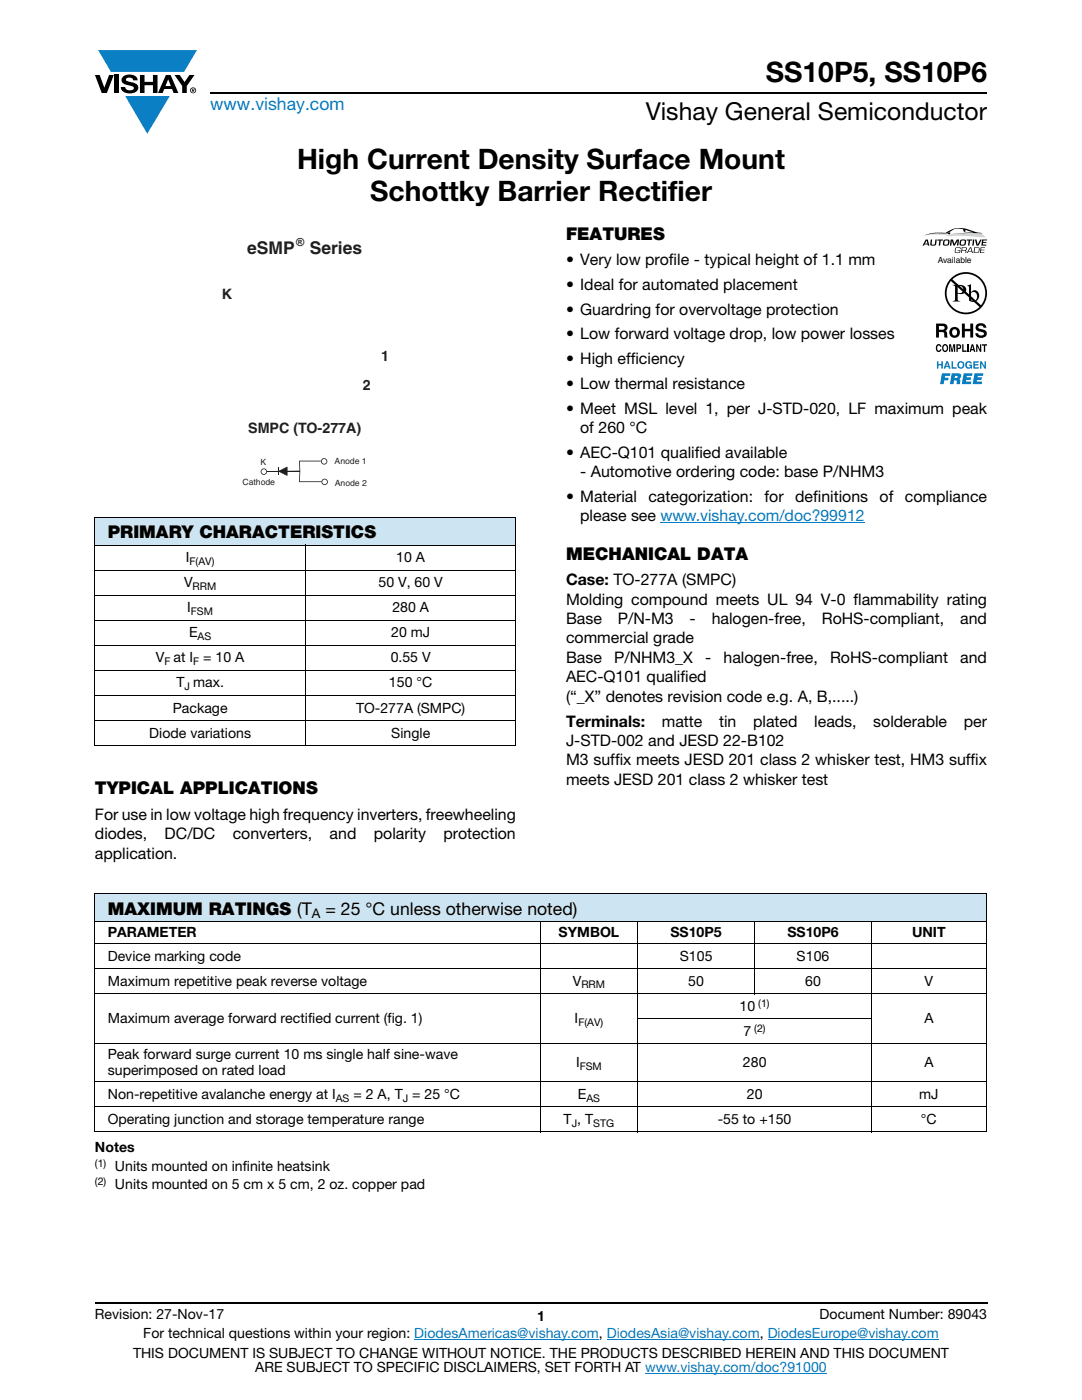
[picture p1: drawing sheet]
<svg xmlns="http://www.w3.org/2000/svg" width="216mm" height="279mm" viewBox="0 0 216 279" stroke-linecap="round" stroke-linejoin="round" font-family="sans-serif">
<defs><g id="words">
<g font-size="5.6">
<text x="152.8" y="16.4">SS10P5, SS10P6</text>
<text x="59.3" y="33.8">High Current Density Surface Mount</text>
<text x="73.9" y="40.1">Schottky Barrier Rectifier</text>
</g>
<text font-size="4.9" x="128.8" y="24">Vishay General Semiconductor</text>
<text font-size="3.5" fill="#067ec4" x="42" y="21.9">www.vishay.com</text>
<g font-size="3.5">
<text x="112.9" y="47.9">FEATURES</text>
<text x="21.5" y="107.4">PRIMARY CHARACTERISTICS</text>
<text x="112.9" y="111.7">MECHANICAL DATA</text>
<text x="18.9" y="158.5">TYPICAL APPLICATIONS</text>
<text x="21.5" y="182.5">MAXIMUM RATINGS (T</text>
<text x="64.9" y="182.5">= 25 °C unless otherwise noted)</text>
</g>
<g font-size="3.5" fill="#221e1f">
<text x="49.3" y="50.7">eSMP</text>
<text x="61.8" y="50.7">Series</text>
</g>
<g font-size="3.2">
<text x="112.9" y="52.9">• Very low profile - typical height of 1.1 mm</text>
<text x="112.9" y="57.9">• Ideal for automated placement</text>
<text x="112.9" y="62.8">• Guardring for overvoltage protection</text>
<text x="112.9" y="67.8">• Low forward voltage drop, low power losses</text>
<text x="112.9" y="72.7">• High efficiency</text>
<text x="112.9" y="77.6">• Low thermal resistance</text>
<text x="112.9" y="82.6">• Meet MSL level 1, per J-STD-020, LF maximum peak</text>
<text x="115.8" y="86.4">of 260 °C</text>
<text x="112.9" y="91.4">• AEC-Q101 qualified available</text>
<text x="115.8" y="95.3">- Automotive ordering code: base P/NHM3</text>
<text x="112.9" y="100.2">• Material</text>
<text x="129.4" y="100.2">categorization:</text>
<text x="152.6" y="100.2">for</text>
<text x="158.7" y="100.2">definitions</text>
<text x="175.5" y="100.2">of</text>
<text x="180.6" y="100.2">compliance</text>
<text x="115.8" y="104.1">please see www.vishay.com/doc?99912</text>
<text x="112.9" y="116.8">Case: TO-277A (SMPC)</text>
<text x="112.9" y="120.7">Molding compound meets UL 94 V-0 flammability rating</text>
<text x="112.9" y="124.5">Base</text>
<text x="123.3" y="124.5">P/N-M3</text>
<text x="137.6" y="124.5">-</text>
<text x="142" y="124.5">halogen-free,</text>
<text x="164" y="124.5">RoHS-compliant,</text>
<text x="191.6" y="124.5">and</text>
<text x="112.9" y="128.4">commercial grade</text>
<text x="112.9" y="132.3">Base</text>
<text x="112.9" y="136.2">AEC-Q101 qualified</text>
<text x="122.5" y="132.3">P/NHM3_X</text>
<text x="140.7" y="132.3">-</text>
<text x="144.4" y="132.3">halogen-free,</text>
<text x="165.6" y="132.3">RoHS-compliant</text>
<text x="191.6" y="132.3">and</text>
<text x="112.9" y="140.1">(“_X” denotes revision code e.g. A, B,.....)</text>
<text x="112.9" y="145">Terminals:</text>
<text x="112.9" y="148.9">J-STD-002 and JESD 22-B102</text>
<text x="132.1" y="145">matte</text>
<text x="143.5" y="145">tin</text>
<text x="150.3" y="145">plated</text>
<text x="162.5" y="145">leads,</text>
<text x="174.3" y="145">solderable</text>
<text x="192.3" y="145">per</text>
<text x="112.9" y="152.8">M3 suffix meets JESD 201 class 2 whisker test, HM3 suffix</text>
<text x="112.9" y="156.7">meets JESD 201 class 2 whisker test</text>
<text x="18.9" y="163.6">For use in low voltage high frequency inverters, freewheeling</text>
<text x="18.9" y="167.5">diodes,</text>
<text x="32.9" y="167.5">DC/DC</text>
<text x="46.4" y="167.5">converters,</text>
<text x="65.8" y="167.5">and</text>
<text x="74.6" y="167.5">polarity</text>
<text x="88.5" y="167.5">protection</text>
<text x="18.9" y="171.4">application.</text>
</g>
<g font-size="2.9" fill="#221e1f">
<text x="44.3" y="59.7">K</text>
<text x="72.4" y="77.9">2</text>
<text x="76" y="72">1</text>
<text x="49.5" y="86.5">SMPC (TO-277A)</text>
</g>
<g font-size="2.8">
<text x="37.1" y="112.2">I</text>
<text x="79.1" y="112.2">10 A</text>
<text x="36.7" y="117.2">V</text>
<text x="75.5" y="117.2">50 V, 60 V</text>
<text x="37.4" y="122.2">I</text>
<text x="78.3" y="122.2">280 A</text>
<text x="37.7" y="127.2">E</text>
<text x="78.1" y="127.2">20 mJ</text>
<text x="31.1" y="132.2">V at I</text>
<text x="35.2" y="137.2">T max.</text>
<text x="40.6" y="132.2">= 10 A</text>
<text x="77.6" y="137.2">150 °C</text>
<text x="78" y="132.2">0.55 V</text>
<text x="34.5" y="142.2">Package</text>
<text x="71" y="142.2">TO-277A (SMPC)</text>
<text x="29.8" y="147.2">Diode variations</text>
<text x="78.1" y="147.2">Single</text>
<text x="21.5" y="187">PARAMETER</text>
<text x="21.5" y="191.7">Device marking code</text>
<text x="111.5" y="187">SYMBOL</text>
<text x="133.8" y="187">SS10P5</text>
<text x="135.6" y="191.7">S105</text>
<text x="157.1" y="187">SS10P6</text>
<text x="159" y="191.7">S106</text>
<text x="182" y="187">UNIT</text>
<text x="21.5" y="196.7">Maximum repetitive peak reverse voltage</text>
<text x="114.3" y="196.7">V</text>
<text x="137.3" y="196.7">50</text>
<text x="160.7" y="196.7">60</text>
<text x="184.5" y="196.7">V</text>
<text x="147.6" y="201.7">10</text>
<text x="21.5" y="204.2">Maximum average forward rectified current (fig. 1)</text>
<text x="114.7" y="204.2">I</text>
<text x="148.4" y="206.7">7</text>
<text x="184.4" y="204.2">A</text>
<text x="21.5" y="211.4">Peak forward surge current 10 ms single half sine-wave</text>
<text x="21.5" y="214.6">superimposed on rated load</text>
<text x="114.9" y="213">I</text>
<text x="148.2" y="213">280</text>
<text x="184.4" y="213">A</text>
<text x="21.5" y="219.3">Non-repetitive avalanche energy at I</text>
<text x="70.5" y="219.3">= 2 A, T = 25 °C</text>
<text x="115.3" y="219.3">E</text>
<text x="149" y="219.3">20</text>
<text x="183.4" y="219.3">mJ</text>
<text x="21.5" y="224.3">Operating junction and storage temperature range</text>
<text x="112.5" y="224.3">T , T</text>
<text x="143.2" y="224.3">-55 to +150</text>
<text x="183.8" y="224.3">°C</text>
<text x="18.9" y="229.9">Notes</text>
<text x="22.9" y="233.8">Units mounted on infinite heatsink</text>
<text x="22.9" y="237.3">Units mounted on 5 cm x 5 cm, 2 oz. copper pad</text>
<text x="18.9" y="263.3">Revision: 27-Nov-17</text>
<text x="107.2" y="263.6">1</text>
<text x="163.6" y="263.3">Document Number: 89043</text>
<text x="28.6" y="267.1">For technical questions within your region: DiodesAmericas@vishay.com, DiodesAsia@vishay.com, DiodesEurope@vishay.com</text>
<text x="26.5" y="271">THIS DOCUMENT IS SUBJECT TO CHANGE WITHOUT NOTICE. THE PRODUCTS DESCRIBED HEREIN AND THIS DOCUMENT</text>
<text x="50.9" y="273.8">ARE SUBJECT TO SPECIFIC DISCLAIMERS, SET FORTH AT www.vishay.com/doc?91000</text>
</g>
<text font-size="2.6" x="62.3" y="183.2">A</text>
<text font-size="2.2" fill="#221e1f" x="59.1" y="49.1">®</text>
<g font-size="2.1">
<text x="37.8" y="112.7">F(AV)</text>
<text x="38.4" y="117.7">RRM</text>
<text x="38.1" y="122.7">FSM</text>
<text x="39.4" y="127.7">AS</text>
<text x="32.8" y="132.7">F</text>
<text x="36.8" y="137.7">J</text>
<text x="38.6" y="132.7">F</text>
<text x="116" y="197.3">RRM</text>
<text x="151.3" y="200.9">(1)</text>
<text x="115.4" y="204.7">F(AV)</text>
<text x="150.5" y="205.9">(2)</text>
<text x="115.7" y="213.5">FSM</text>
<text x="67" y="219.8">AS</text>
<text x="80.4" y="219.8">J</text>
<text x="117" y="219.8">AS</text>
<text x="114.1" y="224.8">J</text>
<text x="118.4" y="224.8">STG</text>
<text x="18.9" y="232.9">(1)</text>
<text x="18.9" y="236.5">(2)</text>
</g>
<text font-size="1.7" x="187.2" y="52.5">Available</text>
<g font-size="1.7" fill="#231f20">
<text x="52" y="92.8">K</text>
<text x="66.8" y="92.7">Anode 1</text>
<text x="48.4" y="96.9">Cathode</text>
<text x="66.8" y="97">Anode 2</text>
</g>
</g></defs>
<g fill="#0a7fc3">
<path d="M19.6 10h19.7l-2.6 4.3h-1.1h-13.5z"/>
<path d="M25 19.2h8.9l-4.5 7.5z"/>
</g>
<g fill="#000">
<path d="M18.9 15h1l.9 2.5 1-2.5h.9l-1.4 3.6h-1zM22.9 15h.9v3.6h-.9zM24.6 15.3a2.1 2.1 0 0 1 2.8 .3l.1 .4h-.9a.79 .79 0 0 0-.7-.5 .79 .79 0 0 0-.8 .4l.3 .3 1 .2a1.08 1.08 0 0 1 1.2 1 1.08 1.08 0 0 1-1.1 1.2 1.73 1.73 0 0 1-2.4-1.2h.9a.96 .96 0 0 0 .8 .6 .96 .96 0 0 0 .9-.4 1.31 1.31 0 0 0-1.2-.6 1.03 1.03 0 0 1-1.1-.6 1.03 1.03 0 0 1 .2-1.1zM27.9 15h.9v1.3h1.7v-1.3h.9v3.6h-.9v-1.6h-1.7v1.6h-.9zM34.8 15h1.1l.9 1.4 1-1.4h1l-1.5 2.2v1.4h-.9v-1.4z"/>
<path d="M33.6 15.9l.5 1.3h-1.1zM33.1 15l-1.6 3.6h1l.3-.8h1.5l.3 .8h1l-1.6-3.6z"/>
<path d="M38.4 17.8h.2v.2h-.2zM38.3 17.7v.7h.1v-.3l.4 .3-.2-.3 .2-.2-.1-.2z"/>
<path d="M38.1 18a.46 .46 0 0 1 .9 0 .46 .46 0 0 1-.9 0zM37.9 18a.6 .6 0 0 0 1.2 0 .6 .6 0 0 0-1.2 0z"/>
</g>
<path d="M42 18.6h155M18.9 260h178.1" fill="none" stroke="#000" stroke-width=".36"/>
<path d="M131.8 104.3h40.8M82.7 267.3h36.8M121.1 267.3h30.5M128.7 274h36.3M153.2 267.3h34.1" fill="none" stroke="#067ec4" stroke-width=".2"/>
<path d="M18.9 103.3h84.1v5.5h-84.1z" fill="#cde5f3"/>
<g fill="none" stroke="#000" stroke-width=".2">
<path d="M18.9 103.3h84.1M18.9 108.8h84.1M18.9 113.8h84.1M18.9 118.8h84.1M18.9 103.4v5.3M18.9 108.9v39.8M60.9 108.7v40.2M103 103.4v5.3M103 108.9v39.8M18.9 123.8h84.1M18.9 128.8h84.1M18.9 133.8h84.1"/>
<path d="M18.9 138.8h84.1M18.9 143.8h84.1M18.9 148.8h84.1"/>
</g>
<path d="M44.3 46.1h33.3v51.3h-33.3z" fill="#fff"/>
<g fill="#231f20">
<path d="M55.6 94.1l1.7-.9v1.7z"/>
<path d="M55.6 94l1.7-.8 .1 1.7h-.1l-1.7-.8 .1-.1 1.5 .7v-1.3l-1.5 .7z"/>
<path d="M55.5 93.2h.2v1.6h-.2z"/>
<path d="M53.3 94l6.5-.1-.1-1.9 4.3-.1v.2h-4.2v2l-6.5 .1v-.2h6.5v2.1h4.4v.1h-4.5l.1-2h-6.5z"/>
<path d="M52.2 93.7a.64 .64 0 0 0 .1 1 .64 .64 0 0 0 1-.4 .64 .64 0 0 0-.6-.8v.1a.48 .48 0 0 1 .4 .7 .48 .48 0 0 1-.8 .2 .48 .48 0 0 1 .1-.8l.3-.1v-.1zM64.2 91.6a.64 .64 0 0 0 .2 1 .64 .64 0 0 0 .9-.4 .64 .64 0 0 0-.6-.8v.2a.48 .48 0 0 1 .4 .6 .48 .48 0 0 1-.7 .3 .48 .48 0 0 1 0-.8l.3-.1v-.2zM64.3 95.7a.64 .64 0 0 0 .2 1 .64 .64 0 0 0 .9-.4 .64 .64 0 0 0-.6-.8v.2a.48 .48 0 0 1 .4 .6 .48 .48 0 0 1-.7 .2 .48 .48 0 0 1 0-.7l.3-.1v-.2z"/>
</g>
<path d="M184.1 45.5h12.9v31.2h-12.9z" fill="#fff"/>
<g fill="#0060af">
<path d="M187 72.1h.3v.6h.5v-.6h.3v1.5h-.3v-.7h-.5v.7h-.3z"/>
<path d="M189.9 72.1h.3v1.2h.7v.3h-1z"/>
<path d="M192.8 72.3a.68 .68 0 0 1 1.1 .3l-.8-.2a.55 .55 0 0 0-.2 .5 .55 .55 0 0 0 .4 .4l.4-.3h-.4v-.2h.6v.8h-.2v-.2a.71 .71 0 0 1-1-.1 .71 .71 0 0 1 .1-1z"/>
<path d="M194.2 72.1h1.1v.3h-.8v.3h.7v.2h-.7v.4h.8v.3h-1.1z"/>
<path d="M195.6 72.1h.3l.5 1 .1-1h.2v1.5h-.3l-.6-1.1v1.1h-.2z"/>
<path d="M188 74.5h1.6v.5h-1l-.1 .4h.8l-.1 .5h-.8l-.1 .8h-.7z"/>
<path d="M192.3 74.5h1.8l-.1 .5h-1.1v.3h.9l-.1 .5h-.9l-.1 .4h1.1l-.1 .5h-1.8z"/>
<path d="M194.5 74.5h1.7l-.1 .5h-1l-.1 .3h.9l-.1 .5h-.9v.4h1.1l-.1 .5h-1.8z"/>
<path d="M189 72.4l-.2 .6h.4zM188.8 72.1h.4l.5 1.5h-.4v-.3h-.6l-.1 .3h-.3z"/>
<path d="M191.3 72.9a.47 .47 0 0 0 .9 0 .47 .47 0 0 0-.9 0zM191 72.8a.75 .75 0 0 1 1.5 0 .75 .75 0 0 1-1.5 0z"/>
<path d="M190.5 75v.4h.6l-.1-.4zM189.9 74.5l1.8 .2a.63 .63 0 0 1-.4 .9l.3 .3v.8h-.7v-.6l-.3-.2h-.2l-.2 .8h-.7z"/>
</g>
<path d="M185.1 47l1.4-.3 3.1 .2a3.8 3.8 0 0 1 2.2-.2h2.8a2.03 2.03 0 0 1 2.1 .7h-.2a41.3 41.3 0 0 0-7.1-.3 10.3 10.3 0 0 0-4.3-.1z" fill="#d1d3d4"/>
<g fill="#000">
<path d="M184.4 47h.1a12.3 12.3 0 0 1 4.3-.6 5.2 5.2 0 0 1 5.5-.2l1.7 .4h-6.2l4.3-.2-1.4-.5-.1 .5-.4-.3v-.3a2.78 2.78 0 0 0-2.7 .5 2.69 2.69 0 0 1-2.2 .3h-1.4zM185.7 47.8h.3l-.1 .8a.35 .35 0 0 0 .3 .2 .35 .35 0 0 0 .3-.2l.2-.8h.2l-.1 .8a.72 .72 0 0 1-1.2 .2zM187.1 47.8h1.1l-.1 .2h-.4l-.1 1h-.3l.1-1h-.4zM189.1 46.6l.4-.3 .1 .2-.1 .3zM190.7 49.4a.64 .64 0 0 1 1 .2l-.2 .1a.49 .49 0 0 0-.6-.2 .49 .49 0 0 0-.2 .6 .49 .49 0 0 0 .6 .3l.2-.4h-.4v-.1h.6a.61 .61 0 0 1-.5 .7 .61 .61 0 0 1-.7-.3zM189.7 47.8h.4l.3 .9 .5-.9h.5l-.2 1.2h-.3l.2-1-.6 1h-.2l-.4-1-.1 1h-.3zM192.9 47.8h1.1v.2h-.4l-.2 1h-.2l.1-1h-.4zM194.2 47.8h.2l-.1 1.2h-.3zM194.5 47.8h.3l.3 1 .5-1h.3l-.6 1.2h-.5zM195.7 49.3h.8v.2h-.7v.3h.7l-.1 .2h-.6l-.1 .4h.7v.1h-.9zM196 47.8h1l-.1 .2h-.7v.3h.7l-.1 .2h-.6l-.1 .3h.7v.2h-1zM186.9 68.9l.4-.2 .3 .1 .2 .4-.6-.2a.66 .66 0 0 0 .1 1l.3-.3h.2a.54 .54 0 0 1-.4 .6 .54 .54 0 0 1-.6-.5z"/>
<path d="M189.4 68.7h.4l.2 1.2 .2-1.2h.4v1.5h-.3v-1.2l-.2 1.2h-.2l-.3-1.2v1.2h-.2zM192 68.7h.3v1.2h.6v.3h-.9zM191.9 64.6h.6v1h1.1v-1h.6v2.8h-.6v-1.3h-1.1v1.3h-.6zM193 68.7h.3v1.5h-.3zM195 64.7a1.15 1.15 0 0 1 1.8 .7h-.5l-.1-.2a.68 .68 0 0 0-.9-.1v.4l.2 .1a1.29 1.29 0 0 1 1.4 .9 1.17 1.17 0 0 1-1.1 .9 1.17 1.17 0 0 1-1.2-.9h.6v.2a.67 .67 0 0 0 1.1-.1l-.2-.3-.6-.1a.82 .82 0 0 1-.8-.5 .82 .82 0 0 1 .3-1zM194.8 68.7h.3l.5 1.1v-1.1h.2v1.5h-.3l-.5-1.1v1.1h-.2zM195.9 68.7h1.1v.3h-.4v1.2h-.3v-1.2h-.4z"/>
<path d="M184.9 48l-.3 .6h.5zM184.7 47.8h.4l.3 1.2h-.2l-.1-.2h-.6l-.1 .2h-.3z"/>
<path d="M188.3 48.4a.45 .45 0 0 0 .9 0 .45 .45 0 0 0-.9 0zM188.3 47.9a.7 .7 0 0 1 1.2 .3 .74 .74 0 0 1-.4 .8 .74 .74 0 0 1-.9-.2z"/>
<path d="M190 55.8a3.9 3.9 0 0 1 5.3-.1 3.9 3.9 0 0 1 .4 5.2zM189.7 56.1l5.8 5.2a3.9 3.9 0 0 1-5.4 .1 3.9 3.9 0 0 1-.4-5.3zM188.5 58.5a4.2 4.2 0 0 0 8.5 0 4.2 4.2 0 0 0-8.5 0z"/>
<path d="M191.1 57.1v1.3a.75 .75 0 0 0 1.1-.6 .75 .75 0 0 0-1.1-.7zM190.1 56.9a2.81 2.81 0 0 1 2.5 .3 .97 .97 0 0 1-.1 1.2 .97 .97 0 0 1-1.2 .3l-.2-.1v1.1v.2l.5 .3h-1.5l.3-.2 .2-.3v-2.3l-.1-.3z"/>
<path d="M192.1 49.5l-.1 .4 .7-.1v-.3zM191.9 49.3h.7a.32 .32 0 0 1 .3 .3 .32 .32 0 0 1-.3 .4h.2v.5h-.2v-.4l-.1-.1h-.5l-.1 .5h-.1z"/>
<path d="M191.7 48.4a.44 .44 0 0 0 .8 0 .44 .44 0 0 0-.8 0zM191.7 47.9a.7 .7 0 0 1 1.1 .3 .74 .74 0 0 1-.4 .8 .74 .74 0 0 1-.9-.2z"/>
<path d="M193.8 58.5v1.4l.1 .1a.72 .72 0 0 0 .8-.1 .72 .72 0 0 0 .3-.7 .72 .72 0 0 0-.4-.8 .72 .72 0 0 0-.8 .1zM193 57l.8-.3v1.7a.89 .89 0 0 1 1.1-.4 .89 .89 0 0 1 .5 1 1.23 1.23 0 0 1-.7 1.2 1.23 1.23 0 0 1-1.3-.2l-.1-2.7z"/>
<path d="M193.6 49.4l-.3 .7h.6zM193.6 49.3h.2l.3 1.2h-.1l-.1-.3h-.7l-.1 .3h-.2z"/>
<path d="M194.5 49.5l-.1 .9 .8-.1 .1-.8zM194.4 49.3l.9 .1a.66 .66 0 0 1-.4 1.1h-.6z"/>
<path d="M187.4 65.1v.7h.9a.39 .39 0 0 0 0-.7zM186.8 64.6h1.4a.79 .79 0 0 1 .8 .4 .79 .79 0 0 1-.1 .9l-.3 .1a.98 .98 0 0 1 .4 1.2l.1 .2h-.6l-.2-1.1h-.9v1.1h-.6z"/>
<path d="M188.4 69a.64 .64 0 0 0 .2 1h.1a.64 .64 0 0 0-.1-1.1zM188.2 68.8l.2-.1a.56 .56 0 0 1 .7 .3 .82 .82 0 0 1-.5 1.3l-.2-.1a.89 .89 0 0 1-.2-1.4z"/>
<path d="M190.2 65.8a.63 .63 0 0 0-.2 .7 .63 .63 0 0 0 .7 .4 .63 .63 0 0 0 .3-.8 .63 .63 0 0 0-.8-.3zM189.4 66.3a1.1 1.1 0 0 1 2.2 0 1.1 1.1 0 0 1-2.2 0z"/>
<path d="M191.1 69v.4l.4-.1v-.3zM190.8 68.7h.6a.5 .5 0 0 1 .4 .5 .5 .5 0 0 1-.4 .5h-.3v.5h-.3z"/>
<path d="M194 69l-.1 .6h.3zM193.9 68.7h.3l.4 1.5h-.3v-.3h-.5l-.1 .3h-.3z"/>
</g>
<path d="M18.9 178.4h177.9v5.5h-177.9z" fill="#cde5f3"/>
<g fill="none" stroke="#000" stroke-width=".2">
<path d="M18.9 178.4h178M18.9 178.5v9.7M196.8 178.5v9.7M18.9 183.9h178M18.9 188.3h178M18.9 193.3h178M18.9 198.3h178M18.9 188.4v37.4M107.8 183.8v42.2M127.2 183.8v42.2M150.6 183.8v14.6M173.9 183.8v42.2"/>
<path d="M196.8 188.4v37.4M18.9 208.3h178M18.9 215.9h178M127.1 203.3h46.9M18.9 220.9h178M18.9 225.9h178"/>
</g>
<use href="#words"/>
</svg>
